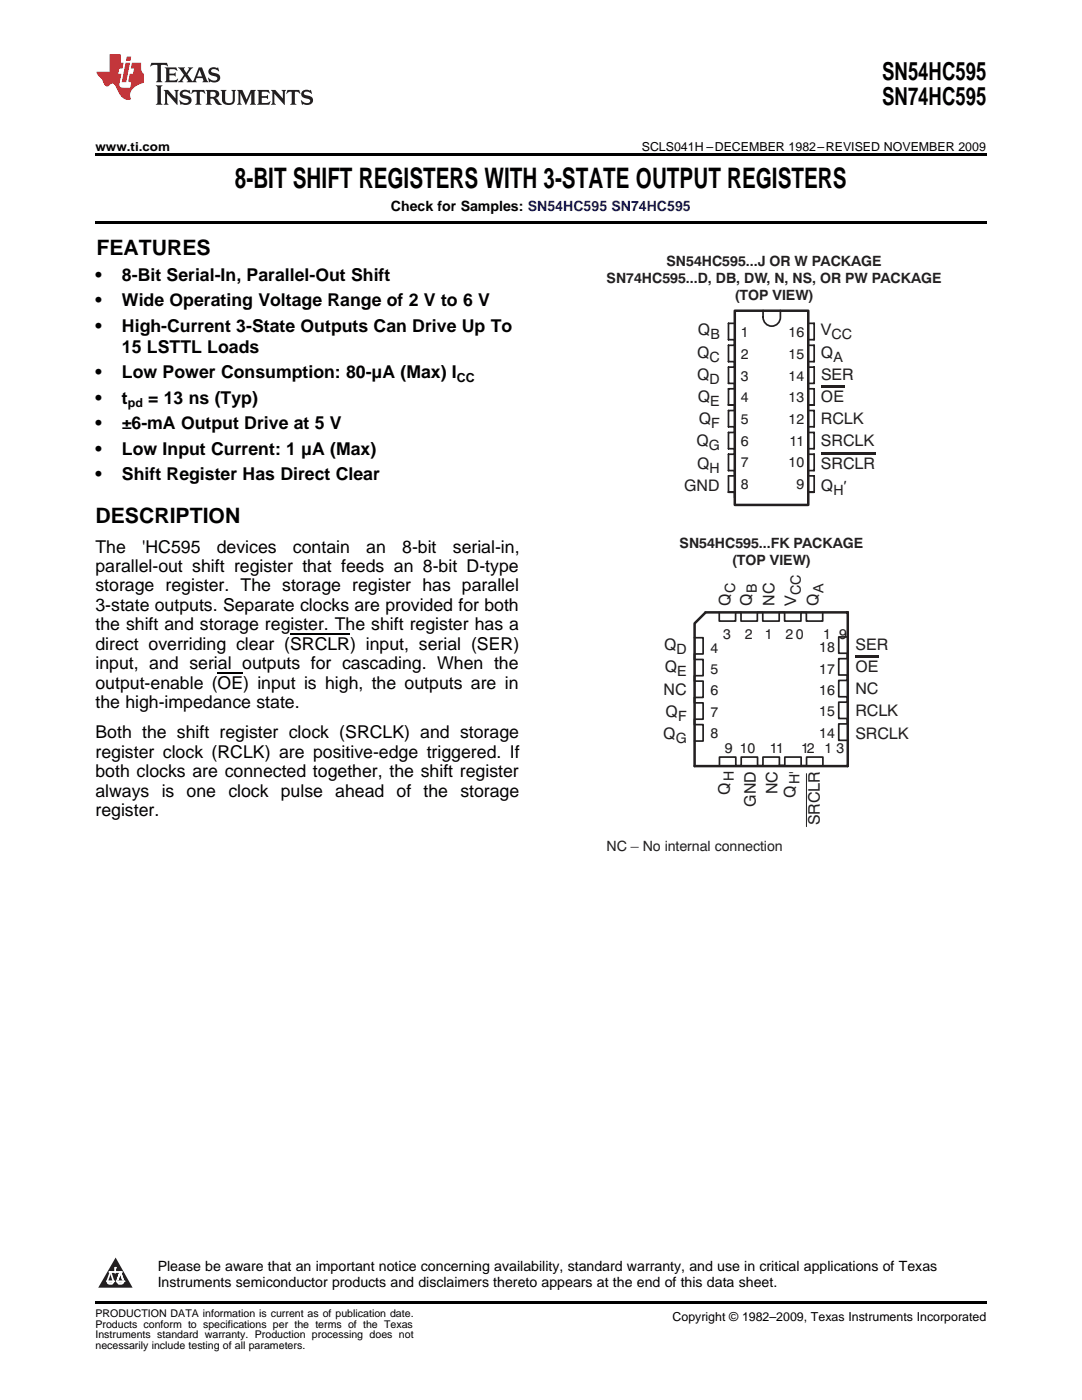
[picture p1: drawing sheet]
<svg xmlns="http://www.w3.org/2000/svg" width="216mm" height="279mm" viewBox="0 0 216 279" stroke-linecap="round" stroke-linejoin="round" font-family="sans-serif">
<defs><g id="words">
<text font-size="5.6" x="46.9" y="37.5">8-BIT SHIFT REGISTERS WITH 3-STATE OUTPUT REGISTERS</text>
<g font-size="4.9">
<text x="176" y="16">SN54HC595</text>
<text x="176" y="21">SN74HC595</text>
</g>
<g font-size="4.2">
<text x="19.2" y="50.9">FEATURES</text>
<text x="19" y="104.3">DESCRIPTION</text>
</g>
<g font-size="3.5">
<text x="19" y="56">•</text>
<text x="24.3" y="56">8-Bit Serial-In, Parallel-Out Shift</text>
<text x="19" y="61.1">•</text>
<text x="24.3" y="61.1">Wide Operating Voltage Range of 2 V to 6 V</text>
<text x="19" y="66.2">•</text>
<text x="24.3" y="66.2">High-Current 3-State Outputs Can Drive Up To</text>
<text x="24.3" y="70.4">15 LSTTL Loads</text>
<text x="19" y="75.5">•</text>
<text x="24.3" y="75.5">Low Power Consumption: 80-μA (Max) I</text>
<text x="19" y="80.6">•</text>
<text x="24.3" y="80.6">t</text>
<text x="29.6" y="80.6">= 13 ns (Typ)</text>
<text x="19" y="85.7">•</text>
<text x="24.3" y="85.7">±6-mA Output Drive at 5 V</text>
<text x="19" y="90.7">•</text>
<text x="19" y="95.8">•</text>
<text x="24.3" y="90.7">Low Input Current: 1 μA (Max)</text>
<text x="24.3" y="95.8">Shift Register Has Direct Clear</text>
<text x="19" y="110.3">The</text>
<text x="28.4" y="110.3">'HC595</text>
<text x="43.3" y="110.3">devices</text>
<text x="58.5" y="110.3">contain</text>
<text x="73.1" y="110.3">an</text>
<text x="80.2" y="110.3">8-bit</text>
<text x="90.4" y="110.3">serial-in,</text>
<text x="19" y="114.2">parallel-out shift register that feeds an 8-bit D-type</text>
<text x="19" y="118">storage register. The storage register has parallel</text>
<text x="19" y="121.9">3-state outputs. Separate clocks are provided for both</text>
<text x="19" y="125.8">the shift and storage register. The shift register has a</text>
<text x="19" y="129.7">direct overriding clear (SRCLR) input, serial (SER)</text>
<text x="19" y="133.6">input, and serial outputs for cascading. When the</text>
<text x="19" y="137.4">output-enable (OE) input is high, the outputs are in</text>
<text x="19" y="141.3">the high-impedance state.</text>
<text x="19" y="147.3">Both the shift register clock (SRCLK) and storage</text>
<text x="19" y="151.2">register clock (RCLK) are positive-edge triggered. If</text>
<text x="19" y="155.1">both clocks are connected together, the shift register</text>
<text x="19" y="159">always is one clock pulse ahead of the storage</text>
<text x="19" y="162.8">register.</text>
</g>
<g font-size="3.2" fill="#231f20">
<text x="139.1" y="71.4">Q</text>
<text x="139.3" y="66.9">Q</text>
<text x="163.8" y="66.9">V</text>
<text x="163.8" y="71.4">Q</text>
<text x="139.1" y="75.8">Q</text>
<text x="163.8" y="75.8">SER</text>
<text x="139.3" y="80.2">Q</text>
<text x="163.8" y="80.2">OE</text>
<text x="138.9" y="89.1">Q</text>
<text x="139.4" y="84.7">Q</text>
<text x="163.8" y="84.7">RCLK</text>
<text x="163.8" y="89.1">SRCLK</text>
<text x="139.1" y="93.5">Q</text>
<text x="163.8" y="93.5">SRCLR</text>
<text x="136.5" y="97.9">GND</text>
<text x="163.8" y="98">Q</text>
<text x="145.8" y="120.9" transform="rotate(-90 145.8 120.9)">Q</text>
<text x="150" y="120.9" transform="rotate(-90 150 120.9)">Q</text>
<text x="154.6" y="120.9" transform="rotate(-90 154.6 120.9)">NC</text>
<text x="158.8" y="120.9" transform="rotate(-90 158.8 120.9)">V</text>
<text x="163.3" y="120.9" transform="rotate(-90 163.3 120.9)">Q</text>
<text x="132.5" y="129.8">Q</text>
<text x="170.7" y="129.7">SER</text>
<text x="132.7" y="134.2">Q</text>
<text x="170.7" y="134.1">OE</text>
<text x="132.4" y="138.6">NC</text>
<text x="132.8" y="143.1">Q</text>
<text x="170.7" y="138.5">NC</text>
<text x="170.7" y="143">RCLK</text>
<text x="132.3" y="147.5">Q</text>
<text x="170.7" y="147.4">SRCLK</text>
<text x="145.6" y="158.7" transform="rotate(-90 145.6 158.7)">Q</text>
<text x="150.8" y="161" transform="rotate(-90 150.8 161)">GND</text>
<text x="155.1" y="158.5" transform="rotate(-90 155.1 158.5)">NC</text>
<text x="158.7" y="159.3" transform="rotate(-90 158.7 159.3)">Q</text>
<text x="163.6" y="164.7" transform="rotate(-90 163.6 164.7)">SRCLR</text>
</g>
<g font-size="2.8">
<text x="78" y="42.1">Check for Samples: SN54HC595 SN74HC595</text>
<text x="31.5" y="253.6">Please be aware that an important notice concerning availability, standard warranty, and use in critical applications of Texas</text>
<text x="31.5" y="256.8">Instruments semiconductor products and disclaimers thereto appears at the end of this data sheet.</text>
</g>
<g font-size="2.8" fill="#231f20">
<text x="133" y="53">SN54HC595...J OR W PACKAGE</text>
<text x="121" y="56.5">SN74HC595...D, DB, DW, N, NS, OR PW PACKAGE</text>
<text x="146.6" y="59.9">(TOP VIEW)</text>
<text x="141.7" y="67.7">B</text>
<text x="147.8" y="67.3">1</text>
<text x="147.8" y="71.6">2</text>
<text x="157.3" y="67.3">16</text>
<text x="157.3" y="71.6">15</text>
<text x="165.9" y="67.8">CC</text>
<text x="141.6" y="76.6">D</text>
<text x="141.6" y="72.2">C</text>
<text x="147.8" y="76">3</text>
<text x="157.3" y="76">14</text>
<text x="166.3" y="72.2">A</text>
<text x="141.7" y="81.1">E</text>
<text x="147.8" y="80.3">4</text>
<text x="157.3" y="80.3">13</text>
<text x="141.4" y="89.9">G</text>
<text x="141.9" y="85.5">F</text>
<text x="147.8" y="84.6">5</text>
<text x="147.8" y="89">6</text>
<text x="157.3" y="84.6">12</text>
<text x="157.5" y="89">11</text>
<text x="141.6" y="94.4">H</text>
<text x="147.8" y="93.3">7</text>
<text x="157.3" y="93.3">10</text>
<text x="147.8" y="97.6">8</text>
<text x="158.9" y="97.6">9</text>
<text x="166.3" y="98.8">H</text>
<text x="168.3" y="98">′</text>
<text x="135.6" y="109.3">SN54HC595...FK PACKAGE</text>
<text x="146.1" y="112.7">(TOP VIEW)</text>
<text x="146.7" y="118.3" transform="rotate(-90 146.7 118.3)">C</text>
<text x="151" y="118.3" transform="rotate(-90 151 118.3)">B</text>
<text x="159.8" y="118.7" transform="rotate(-90 159.8 118.7)">CC</text>
<text x="164.3" y="118.3" transform="rotate(-90 164.3 118.3)">A</text>
<text x="135" y="130.6">D</text>
<text x="141.7" y="130.2">4</text>
<text x="144.3" y="127.6">3</text>
<text x="148.6" y="127.6">2</text>
<text x="152.6" y="127.6">1</text>
<text x="156.7" y="127.6">2 0</text>
<text x="163.5" y="130.1">18</text>
<text x="164.3" y="127.6">1 9</text>
<text x="135.1" y="135">E</text>
<text x="141.7" y="134.5">5</text>
<text x="163.5" y="134.4">17</text>
<text x="135.3" y="143.9">F</text>
<text x="141.7" y="138.8">6</text>
<text x="141.7" y="143.1">7</text>
<text x="163.5" y="138.7">16</text>
<text x="163.5" y="143">15</text>
<text x="134.8" y="148.3">G</text>
<text x="141.7" y="147.4">8</text>
<text x="163.5" y="147.3">14</text>
<text x="144.6" y="150.3">9 10</text>
<text x="146.4" y="156" transform="rotate(-90 146.4 156)">H</text>
<text x="153.6" y="150.3">11</text>
<text x="159.9" y="150.3">12 1 3</text>
<text x="159.6" y="156.5" transform="rotate(-90 159.6 156.5)">H'</text>
<text x="121" y="169.9">NC – No internal connection</text>
</g>
<g font-size="2.5">
<text x="19" y="30.1">www.ti.com</text>
<text x="128.1" y="30.1">SCLS041H –DECEMBER 1982–REVISED NOVEMBER 2009</text>
<text x="91.2" y="76.2">CC</text>
<text x="25.5" y="81.3">pd</text>
<text x="134.2" y="263.6">Copyright © 1982–2009, Texas Instruments Incorporated</text>
</g>
<g font-size="2.1">
<text x="19" y="262.9">PRODUCTION DATA information is current as of publication date.</text>
<text x="19" y="265">Products conform to specifications per the terms of the Texas</text>
<text x="19" y="267.1">Instruments standard warranty. Production processing does not</text>
<text x="19" y="269.2">necessarily include testing of all parameters.</text>
</g>
<text font-size=".4" fill="#fff" x="19" y="50.8">1</text>
</g></defs>
<path d="M30.2 12.5l-.2 .8a1.31 1.31 0 0 1 1.4-.3v2.9l-.3 .5h1.3l-.3-.5v-2.7l.3-.2a1.09 1.09 0 0 1 1.1 .3l-.2-.8zM32.9 13.5l.3 .4v2l-.3 .5h2.4l.2-.7a1.48 1.48 0 0 1-1.7 .3v-1l1 .1 .2 .2v-.9l-.2 .3h-1v-.7l.2-.2a1.73 1.73 0 0 1 1.4 .3l-.2-.6zM35.5 13.5l1.2 1.4-.7 1-.5 .5h1.1l-.2-.3 .5-.9 .6 1-.2 .2h2l-.3-.3 .2-.5h1.2l.2 .5-.2 .3h1.2l-.3-.4-1-2.5h-.6l-1.3 2.7-1-1.4 1.1-1.3h-1l.2 .2-.5 .9-.5-.9 .2-.2zM39.8 14l.5 1.3h-1zM41.9 13.6a.83 .83 0 0 0-.3 1 .83 .83 0 0 0 .8 .5l.8 .2 .2 .3a1 1 0 0 1-1 .5 1 1 0 0 1-.8-.6l.1 .9 .2-.1a1.65 1.65 0 0 0 2-.4 .89 .89 0 0 0-.8-1.3l-.8-.2-.2-.2a.91 .91 0 0 1 1.6 .1l-.2-.8h-.4a1.34 1.34 0 0 0-1.2 .1zM31.1 17l.3 .5v2.9l-.3 .5h1.3l-.3-.5v-2.9l.3-.5zM32.7 17.9l.2 .5v2l-.2 .5h.9l-.3-.5 .1-1.7 2 2.2v-2.5l.3-.5h-.9l.2 .3v1.4l-1.5-1.7zM36.2 18.1a.83 .83 0 0 0-.3 1 .83 .83 0 0 0 .8 .5l.8 .2 .2 .3a1 1 0 0 1-1 .5 1 1 0 0 1-.8-.6l.1 .9 .2-.1a1.66 1.66 0 0 0 2-.5 .89 .89 0 0 0-.9-1.2l-.7-.2-.2-.3a.91 .91 0 0 1 1.6 .2l-.2-.9-.4 .1a1.36 1.36 0 0 0-1.2 .1zM38.4 17.9l-.2 .9a.61 .61 0 0 1 1.1-.3v1.9l-.4 .5h1.3l-.3-.5v-1.9l.2-.2a.81 .81 0 0 1 .8 .5l-.1-.9zM41 17.9l.3 .5v2l-.3 .5h1.3l-.3-.3v-.9a.72 .72 0 0 1 .9 .6 .85 .85 0 0 0 1.4 .5l-.5-.3-.5-.7-.3-.3a.78 .78 0 0 0 .7-.7 .78 .78 0 0 0-.7-.8zM42 18.4l.2-.1a.6 .6 0 0 1 .7 .1 .6 .6 0 0 1 .1 .7l-.2 .2h-.8zM44 17.9l.3 .3a3.4 3.4 0 0 0 .3 2.4 1.57 1.57 0 0 0 2.2-.3l.1-2.1 .2-.3h-1l.3 .5v1.5a.76 .76 0 0 1-.7 .7 .76 .76 0 0 1-.8-.7v-1.5l.3-.5zM47.3 17.9l.3 .5v2l-.3 .5h.9l-.2-.5v-1.8l1 2.4 1.1-2.4v1.8l-.2 .5h1.2l-.3-.5v-2l.3-.5h-1.1l-.8 2-.8-2zM51.3 17.9l.3 .5v2l-.3 .5h2.4l.2-.7a1.49 1.49 0 0 1-1.6 .3l-.1-1 1 .1 .3 .2v-.9l-.3 .3h-1v-.7l.3-.2a1.73 1.73 0 0 1 1.4 .3l-.3-.7zM54.1 17.9l.3 .5v2l-.3 .5h1l-.4-.5 .1-1.7 2 2.2v-2.5l.3-.5h-.9l.2 .3v1.4l-1.5-1.7zM57.4 17.9l-.2 .9a.8 .8 0 0 1 1-.5v2.1l-.3 .5h1.3l-.4-.5v-1.9l.2-.2a.81 .81 0 0 1 .9 .5l-.2-.9zM60.4 18.1a.83 .83 0 0 0-.3 1 .83 .83 0 0 0 .8 .5l.8 .2 .2 .3a1 1 0 0 1-1 .5 1 1 0 0 1-.8-.6l.2 .9 .1-.1a1.66 1.66 0 0 0 2-.5 .89 .89 0 0 0-.8-1.2l-.8-.2-.2-.3a.91 .91 0 0 1 1.6 .2l-.2-.9-.3 .1a1.35 1.35 0 0 0-1.3 .1z" fill="#231f20"/>
<path d="M21.9 10.8v3.5h-2.6a2.13 2.13 0 0 0 .9 1.4l.4 .6a.94 .94 0 0 0 1.1 .9 .75 .75 0 0 1 .6-.5 .75 .75 0 0 1 .7 .4l.5 1a2.1 2.1 0 0 0 2.6 1.7 2.2 2.2 0 0 1 1.7-3l.9-.3v-1.8a1.16 1.16 0 0 1-.5-1v-1.2h-1.9l-.2 1.2h.7l-.3 1h-.6l-.3 1.3v.3l.6 .1-.2 1.1h-.9a.93 .93 0 0 1-1.3-.8l.4-2h-.6l.2-1h.6l.3-1.2h-.6v-1.7zM25.1 12.5l-.8 3.9h.9l.7-3.9zM25.3 11.3l-.2 .9h.9l.2-.9z" fill="#ee1d23"/>
<path d="M23.1 251l3.4 6h-6.9z" fill="#231f20"/>
<path d="M21.4 255.7h1.2l-.3 .5h-.3a.55 .55 0 0 1-.6-.5z" fill-rule="evenodd" fill="#fff"/>
<path d="M21.4 255.7h1.2l-.3 .5h-.3a.55 .55 0 0 1-.6-.5z" fill="none" stroke="#231f20" stroke-width=".34"/>
<path d="M21.4 255.7l1.2 .1-.3 .4h-.5z" fill="none" stroke="#fff" stroke-width=".34"/>
<path d="M23 253.9h.1" fill="none" stroke="#fff" stroke-width=".34"/>
<path d="M23 253v.9z" fill="#fff"/>
<path d="M23 253v.9z" fill="none" stroke="#fff" stroke-width=".34"/>
<circle cx="23" cy="253" r=".17" fill="#fff"/>
<path d="M21.9 253.9h.1" fill="none" stroke="#fff" stroke-width=".34"/>
<path d="M21.9 253.9h2.3z" fill="#fff"/>
<path d="M21.9 253.9h2.3z" fill="none" stroke="#fff" stroke-width=".34"/>
<circle cx="24.2" cy="253.9" r=".17" fill="#fff"/>
<path d="M23.3 255.7h.1" fill="none" stroke="#fff" stroke-width=".34"/>
<path d="M24 253.9l-.7 1.8z" fill="#fff"/>
<path d="M24 253.9l-.7 1.8z" fill="none" stroke="#fff" stroke-width=".34"/>
<path d="M24 253.9l.7 1.8z" fill="#fff"/>
<path d="M24 253.9l.7 1.8z" fill="none" stroke="#fff" stroke-width=".34"/>
<path d="M24.6 255.7h.1" fill="none" stroke="#fff" stroke-width=".34"/>
<circle cx="21.4" cy="255.7" r=".17" fill="#fff"/>
<path d="M22.1 253.9l-.7 1.8z" fill="#fff"/>
<path d="M22.1 253.9l-.7 1.8z" fill="none" stroke="#fff" stroke-width=".34"/>
<path d="M22.1 253.9l.5 1.8z" fill="#fff"/>
<path d="M22.1 253.9l.5 1.8z" fill="none" stroke="#fff" stroke-width=".34"/>
<circle cx="22.6" cy="255.7" r=".17" fill="#fff"/>
<path d="M23.4 255.7h1.3a.65 .65 0 0 1-.7 .5 .65 .65 0 0 1-.6-.5z" fill-rule="evenodd" fill="#fff"/>
<path d="M23.4 255.7h1.3a.65 .65 0 0 1-.7 .5 .65 .65 0 0 1-.6-.5z" fill="none" stroke="#231f20" stroke-width=".34"/>
<path d="M23.4 255.7h1.3l-.4 .5h-.6z" fill="none" stroke="#fff" stroke-width=".34"/>
<path d="M23.3 255.7h.1" fill="none" stroke="#fff" stroke-width=".34"/>
<circle cx="24.7" cy="255.7" r=".17" fill="#fff"/>
<g fill="none" stroke="#231f20" stroke-width=".34">
<path d="M146.6 64.5h-1.2v3.3h1.2v1.1h-1.2v3.3h1.2v1.1h-1.2v3.2h1.2v1.1h-1.2v3.2M152.3 62a2.65 2.65 0 0 0 .8 2.8 1.73 1.73 0 0 0 2.6-1.5v-1.3M161.2 64.5h1.3v3.3h-1.3v1.1h1.3v3.3h-1.3v1.1h1.3v3.2h-1.3v1.1h1.3v3.2M145.4 80.8h1.2zM145.4 98.2h1.2zM146.6 80.8v1.1h-1.2v3.3h1.2v1.1h-1.2v3.3h1.2v1.1h-1.2v3.2h1.2v1.1h-1.2v3.2M146.6 98.2v1.1M161.2 80.8h1.3zM161.2 98.2h1.3zM161.2 80.8v1.1h1.3v3.3h-1.3v1.1h1.3v3.3h-1.3v1.1h1.3v3.2h-1.3v1.1h1.3v3.2M161.2 98.2v1.1M138.6 127.3h1.7v3.2h-1.7v1.1h1.7v3.3h-1.7v1h1.7v3.3h-1.7v1.1h1.7v3.2h-1.7v1.1h1.7v3.3h-1.7"/>
<path d="M143.5 122.2v1.8h3.3v-1.8h1.1v1.8h3.2v-1.8h1.1v1.8h3.3v-1.8h1.1v1.8h3.2v-1.8h1.1v1.8h3.3v-1.8M169.1 127.1h-1.7v3.3h1.7v1.1h-1.7v3.2h1.7v1.1h-1.7v3.3h1.7v1h-1.7v3.3h1.7v1.1h-1.7v3.3h1.7M143.6 152.8v-1.7h3.2v1.7h1.1v-1.7h3.3v1.7h1v-1.7h3.3v1.7h1.1v-1.7h3.3v1.7h1v-1.7h3.3v1.7M155.4 152.8h1.1"/>
</g>
<path d="M146.6 62h14.7v38.8h-14.7zM140.8 122.2h28.4l-.1 30.7h-30.5v-28.5l2.2-2.1" fill="none" stroke="#231f20" stroke-width=".5"/>
<path d="M163.8 77.2h4.6M163.8 90.5h10.8M170.7 131.1h4.6" fill="none" stroke="#231f20" stroke-width=".4"/>
<path d="M160.9 154.4v10.6" fill="none" stroke="#231f20" stroke-width=".2"/>
<path d="M19 30.6h177.8v.5h-177.8zM19 44.1h177.8v.5h-177.8zM19 259.7h177.8v.5h-177.8z" fill="#000"/>
<path d="M43.4 134.3h5.1M57.9 126.6h11.9" fill="none" stroke="#000" stroke-width=".25"/>
<use href="#words"/>
</svg>
